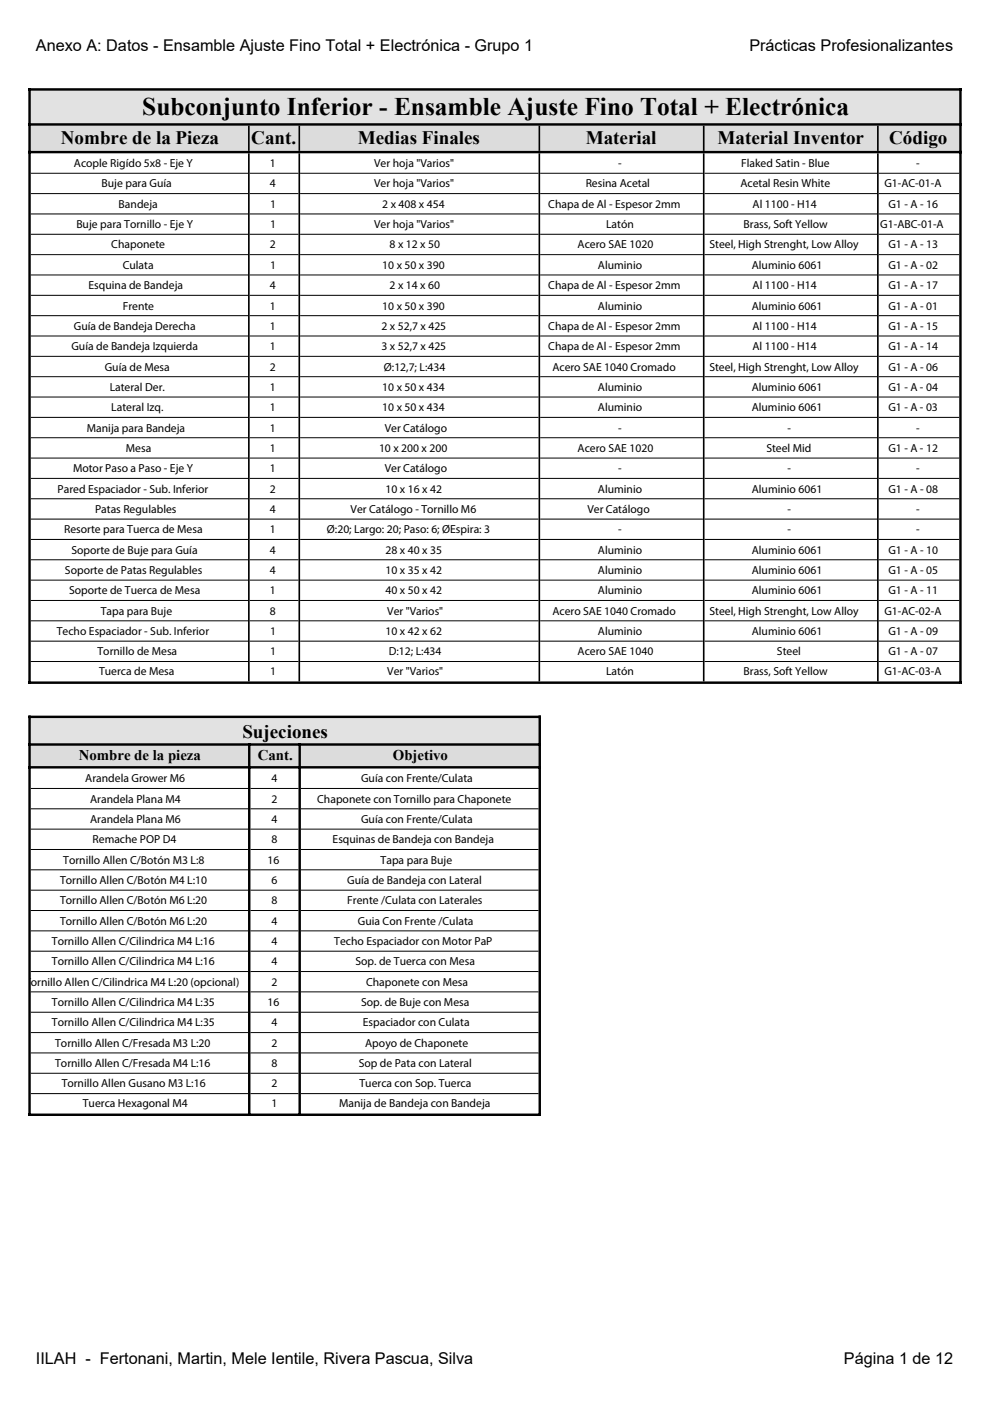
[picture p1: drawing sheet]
<svg xmlns="http://www.w3.org/2000/svg" width="210mm" height="297mm" viewBox="0 0 210 297" stroke-linecap="round" stroke-linejoin="round" font-family="sans-serif">
<defs><g id="words">
<text font-size="5.4" x="30.2" y="24.4">Subconjunto Inferior - Ensamble Ajuste Fino Total + Electrónica</text>
<g font-size="4">
<text x="12.9" y="30.6">Nombre de la Pieza</text>
<text x="53.3" y="30.6">Cant.</text>
<text x="75.9" y="30.6">Medias Finales</text>
<text x="124.2" y="30.6">Material</text>
<text x="152.1" y="30.6">Material Inventor</text>
<text x="188.5" y="30.6">Código</text>
<text x="51.4" y="156.4">Sujeciones</text>
</g>
<g font-size="3.4">
<text x="7.6" y="10.8">Anexo A: Datos - Ensamble Ajuste Fino Total + Electrónica - Grupo 1</text>
<text x="158.9" y="10.8">Prácticas Profesionalizantes</text>
<text x="7.6" y="289.2">IILAH - Fertonani, Martin, Mele Ientile, Rivera Pascua, Silva</text>
<text x="178.9" y="289.2">Página 1 de 12</text>
</g>
<g font-size="3.1">
<text x="16.7" y="161.2">Nombre de la pieza</text>
<text x="54.7" y="161.2">Cant.</text>
<text x="83.3" y="161.2">Objetivo</text>
</g>
<g font-size="2.5">
<text x="15.7" y="35.4">Acople Rigído 5x8 - Eje Y</text>
<text x="57.2" y="35.4">1</text>
<text x="79.3" y="35.4">Ver hoja &quot;Varios&quot;</text>
<text x="131.1" y="35.4">-</text>
<text x="157.1" y="35.4">Flaked Satin - Blue</text>
<text x="194.2" y="35.4">-</text>
<text x="21.5" y="39.7">Buje para Guía</text>
<text x="57.2" y="39.7">4</text>
<text x="79.3" y="39.7">Ver hoja &quot;Varios&quot;</text>
<text x="124.2" y="39.7">Resina Acetal</text>
<text x="157" y="39.7">Acetal Resin White</text>
<text x="187.5" y="39.7">G1-AC-01-A</text>
<text x="25.2" y="44.1">Bandeja</text>
<text x="57.2" y="44.1">1</text>
<text x="81.1" y="44.1">2 x 408 x 454</text>
<text x="116.3" y="44.1">Chapa de Al - Espesor 2mm</text>
<text x="159.6" y="44.1">Al 1100 - H14</text>
<text x="188.4" y="44.1">G1 - A - 16</text>
<text x="16.2" y="48.4">Buje para Tornillo - Eje Y</text>
<text x="23.6" y="52.7">Chaponete</text>
<text x="57.2" y="52.7">2</text>
<text x="57.2" y="48.4">1</text>
<text x="79.3" y="48.4">Ver hoja &quot;Varios&quot;</text>
<text x="82.6" y="52.7">8 x 12 x 50</text>
<text x="122.5" y="52.7">Acero SAE 1020</text>
<text x="128.5" y="48.4">Latón</text>
<text x="150.4" y="52.7">Steel, High Strenght, Low Alloy</text>
<text x="157.7" y="48.4">Brass, Soft Yellow</text>
<text x="186.6" y="48.4">G1-ABC-01-A</text>
<text x="188.4" y="52.7">G1 - A - 13</text>
<text x="26" y="57">Culata</text>
<text x="57.2" y="57">1</text>
<text x="81.1" y="57">10 x 50 x 390</text>
<text x="126.8" y="57">Aluminio</text>
<text x="159.4" y="57">Aluminio 6061</text>
<text x="188.4" y="57">G1 - A - 02</text>
<text x="18.8" y="61.3">Esquina de Bandeja</text>
<text x="26" y="65.6">Frente</text>
<text x="57.2" y="61.3">4</text>
<text x="57.2" y="65.6">1</text>
<text x="81.1" y="65.6">10 x 50 x 390</text>
<text x="82.6" y="61.3">2 x 14 x 60</text>
<text x="116.3" y="61.3">Chapa de Al - Espesor 2mm</text>
<text x="126.8" y="65.6">Aluminio</text>
<text x="159.4" y="65.6">Aluminio 6061</text>
<text x="159.6" y="61.3">Al 1100 - H14</text>
<text x="188.4" y="65.6">G1 - A - 01</text>
<text x="188.4" y="61.3">G1 - A - 17</text>
<text x="15.7" y="69.9">Guía de Bandeja Derecha</text>
<text x="57.2" y="69.9">1</text>
<text x="80.9" y="69.9">2 x 52,7 x 425</text>
<text x="116.2" y="69.9">Chapa de Al - Espesor 2mm</text>
<text x="159.6" y="69.9">Al 1100 - H14</text>
<text x="188.4" y="69.9">G1 - A - 15</text>
<text x="15.1" y="74.2">Guía de Bandeja Izquierda</text>
<text x="57.2" y="74.2">1</text>
<text x="80.9" y="74.2">3 x 52,7 x 425</text>
<text x="116.2" y="74.2">Chapa de Al - Espesor 2mm</text>
<text x="159.6" y="74.2">Al 1100 - H14</text>
<text x="188.4" y="74.2">G1 - A - 14</text>
<text x="22.2" y="78.6">Guía de Mesa</text>
<text x="23.3" y="82.9">Lateral Der.</text>
<text x="57.2" y="78.6">2</text>
<text x="57.2" y="82.9">1</text>
<text x="81.1" y="82.9">10 x 50 x 434</text>
<text x="81.4" y="78.6">Ø:12,7; L:434</text>
<text x="117.1" y="78.6">Acero SAE 1040 Cromado</text>
<text x="126.8" y="82.9">Aluminio</text>
<text x="150.4" y="78.6">Steel, High Strenght, Low Alloy</text>
<text x="159.4" y="82.9">Aluminio 6061</text>
<text x="188.4" y="82.9">G1 - A - 04</text>
<text x="188.4" y="78.6">G1 - A - 06</text>
<text x="23.6" y="87.2">Lateral Izq.</text>
<text x="57.2" y="87.2">1</text>
<text x="81" y="87.2">10 x 50 x 434</text>
<text x="126.8" y="87.2">Aluminio</text>
<text x="159.4" y="87.2">Aluminio 6061</text>
<text x="188.4" y="87.2">G1 - A - 03</text>
<text x="18.4" y="91.5">Manija para Bandeja</text>
<text x="26.7" y="95.8">Mesa</text>
<text x="57.2" y="91.5">1</text>
<text x="57.2" y="95.8">1</text>
<text x="80.4" y="95.8">10 x 200 x 200</text>
<text x="81.6" y="91.5">Ver Catálogo</text>
<text x="122.5" y="95.8">Acero SAE 1020</text>
<text x="131.1" y="91.5">-</text>
<text x="162.5" y="95.8">Steel Mid</text>
<text x="167" y="91.5">-</text>
<text x="188.4" y="95.8">G1 - A - 12</text>
<text x="194.2" y="91.5">-</text>
<text x="15.5" y="100.1">Motor Paso a Paso - Eje Y</text>
<text x="57.2" y="100.1">1</text>
<text x="81.6" y="100.1">Ver Catálogo</text>
<text x="131.1" y="100.1">-</text>
<text x="167" y="100.1">-</text>
<text x="194.2" y="100.1">-</text>
<text x="12.2" y="104.4">Pared Espaciador - Sub. Inferior</text>
<text x="57.2" y="104.4">2</text>
<text x="81.7" y="104.4">10 x 16 x 42</text>
<text x="126.8" y="104.4">Aluminio</text>
<text x="159.4" y="104.4">Aluminio 6061</text>
<text x="188.4" y="104.4">G1 - A - 08</text>
<text x="13.6" y="113.1">Resorte para Tuerca de Mesa</text>
<text x="20.1" y="108.7">Patas Regulables</text>
<text x="57.2" y="113.1">1</text>
<text x="57.2" y="108.7">4</text>
<text x="69.3" y="113.1">Ø:20; Largo: 20; Paso: 6; ØEspira: 3</text>
<text x="74.3" y="108.7">Ver Catálogo - Tornillo M6</text>
<text x="124.5" y="108.7">Ver Catálogo</text>
<text x="131.1" y="113.1">-</text>
<text x="167" y="113.1">-</text>
<text x="167" y="108.7">-</text>
<text x="194.2" y="113.1">-</text>
<text x="194.2" y="108.7">-</text>
<text x="15.1" y="117.4">Soporte de Buje para Guía</text>
<text x="57.2" y="117.4">4</text>
<text x="81.7" y="117.4">28 x 40 x 35</text>
<text x="126.8" y="117.4">Aluminio</text>
<text x="159.4" y="117.4">Aluminio 6061</text>
<text x="188.4" y="117.4">G1 - A - 10</text>
<text x="13.8" y="121.7">Soporte de Patas Regulables</text>
<text x="14.6" y="126">Soporte de Tuerca de Mesa</text>
<text x="57.2" y="121.7">4</text>
<text x="57.2" y="126">1</text>
<text x="81.7" y="121.7">10 x 35 x 42</text>
<text x="81.7" y="126">40 x 50 x 42</text>
<text x="126.8" y="121.7">Aluminio</text>
<text x="126.8" y="126">Aluminio</text>
<text x="159.4" y="121.7">Aluminio 6061</text>
<text x="159.4" y="126">Aluminio 6061</text>
<text x="188.4" y="121.7">G1 - A - 05</text>
<text x="188.4" y="126">G1 - A - 11</text>
<text x="21.4" y="130.3">Tapa para Buje</text>
<text x="57.2" y="130.3">8</text>
<text x="82.1" y="130.3">Ver &quot;Varios&quot;</text>
<text x="117.1" y="130.3">Acero SAE 1040 Cromado</text>
<text x="150.4" y="130.3">Steel, High Strenght, Low Alloy</text>
<text x="187.5" y="130.3">G1-AC-02-A</text>
<text x="12" y="134.6">Techo Espaciador - Sub. Inferior</text>
<text x="57.2" y="134.6">1</text>
<text x="81.7" y="134.6">10 x 42 x 62</text>
<text x="126.8" y="134.6">Aluminio</text>
<text x="159.4" y="134.6">Aluminio 6061</text>
<text x="188.4" y="134.6">G1 - A - 09</text>
<text x="20.7" y="138.9">Tornillo de Mesa</text>
<text x="21" y="143.1">Tuerca de Mesa</text>
<text x="57.2" y="138.9">1</text>
<text x="57.2" y="143.1">1</text>
<text x="82.1" y="143.1">Ver &quot;Varios&quot;</text>
<text x="82.4" y="138.9">D:12; L:434</text>
<text x="122.5" y="138.9">Acero SAE 1040</text>
<text x="128.5" y="143.1">Latón</text>
<text x="157.7" y="143.1">Brass, Soft Yellow</text>
<text x="164.7" y="138.9">Steel</text>
<text x="187.5" y="143.1">G1-AC-03-A</text>
<text x="188.4" y="138.9">G1 - A - 07</text>
<text x="18.1" y="165.9">Arandela Grower M6</text>
<text x="57.6" y="165.9">4</text>
<text x="76.6" y="165.9">Guía con Frente/Culata</text>
<text x="19.1" y="170.2">Arandela Plana M4</text>
<text x="57.6" y="170.2">2</text>
<text x="67.3" y="170.2">Chaponete con Tornillo para Chaponete</text>
<text x="19.1" y="174.5">Arandela Plana M6</text>
<text x="19.6" y="178.8">Remache POP D4</text>
<text x="57.6" y="174.5">4</text>
<text x="57.6" y="178.8">8</text>
<text x="70.5" y="178.8">Esquinas de Bandeja con Bandeja</text>
<text x="76.6" y="174.5">Guía con Frente/Culata</text>
<text x="13.4" y="183.1">Tornillo Allen C/Botón M3 L:8</text>
<text x="56.7" y="183.1">16</text>
<text x="80.7" y="183.1">Tapa para Buje</text>
<text x="12.7" y="187.4">Tornillo Allen C/Botón M4 L:10</text>
<text x="12.7" y="191.7">Tornillo Allen C/Botón M6 L:20</text>
<text x="57.6" y="187.4">6</text>
<text x="57.6" y="191.7">8</text>
<text x="73.6" y="187.4">Guía de Bandeja con Lateral</text>
<text x="73.6" y="191.7">Frente /Culata con Laterales</text>
<text x="12.7" y="196.1">Tornillo Allen C/Botón M6 L:20</text>
<text x="57.6" y="196.1">4</text>
<text x="75.9" y="196.1">Guia Con Frente /Culata</text>
<text x="11" y="200.4">Tornillo Allen C/Cilindrica M4 L:16</text>
<text x="57.6" y="200.4">4</text>
<text x="70.9" y="200.4">Techo Espaciador con Motor PaP</text>
<text x="5.3" y="209">Tornillo Allen C/Cilindrica M4 L:20 (opcional)</text>
<text x="11" y="204.7">Tornillo Allen C/Cilindrica M4 L:16</text>
<text x="57.6" y="204.7">4</text>
<text x="57.6" y="209">2</text>
<text x="75.4" y="204.7">Sop. de Tuerca con Mesa</text>
<text x="77.6" y="209">Chaponete con Mesa</text>
<text x="11" y="213.3">Tornillo Allen C/Cilindrica M4 L:35</text>
<text x="56.7" y="213.3">16</text>
<text x="76.6" y="213.3">Sop. de Buje con Mesa</text>
<text x="11" y="217.6">Tornillo Allen C/Cilindrica M4 L:35</text>
<text x="11.7" y="221.9">Tornillo Allen C/Fresada M3 L:20</text>
<text x="57.6" y="221.9">2</text>
<text x="57.6" y="217.6">4</text>
<text x="76.9" y="217.6">Espaciador con Culata</text>
<text x="77.4" y="221.9">Apoyo de Chaponete</text>
<text x="11.7" y="226.2">Tornillo Allen C/Fresada M4 L:16</text>
<text x="57.6" y="226.2">8</text>
<text x="76.1" y="226.2">Sop de Pata con Lateral</text>
<text x="13.1" y="230.6">Tornillo Allen Gusano M3 L:16</text>
<text x="57.6" y="230.6">2</text>
<text x="76.2" y="230.6">Tuerca con Sop. Tuerca</text>
<text x="17.6" y="234.7">Tuerca Hexagonal M4</text>
<text x="57.6" y="234.7">1</text>
<text x="71.9" y="234.7">Manija de Bandeja con Bandeja</text>
</g>
</g></defs>
<!-- layer: Capa 1 -->
<path d="M6.2 18.9h197.5v7.6h-197.5z" fill="#d9ead3"/>
<path d="M6.2 26.3h197.5v6h-197.5z" fill="#d0e0e3"/>
<path d="M6.2 151.9h108.3v6h-108.3z" fill="#d9ead3"/>
<path d="M6.2 157.8h108.3v5h-108.3z" fill="#d0e0e3"/>
<g fill="none" stroke="#000" stroke-width=".52">
<path d="M6 19h197.9M6.3 18.7v126.3M203.6 18.7v126.3M6 26.4h197.9M6 32.2h197.9M6 152h108.7M6 157.9h108.7M6 144.7h197.9M6.3 151.7v84.9M52.8 157.6v79M63.5 157.6v79M114.4 151.7v84.9"/>
<path d="M6 162.7h108.7M6 236.4h108.7"/>
</g>
<path d="M52.8 26.6v5.4M52.8 32.5v112M63.5 26.6v5.4M63.5 32.5v112M114.4 26.6v5.4M114.4 32.5v112M149.2 26.6v5.4M149.2 32.5v112M186.1 26.6v5.4M186.1 32.5v112" fill="none" stroke="#000" stroke-width=".35"/>
<g fill="none" stroke="#000" stroke-width=".21">
<path d="M6.5 36.7h46.1M52.9 36.7h10.4M63.6 36.7h50.6M114.5 36.7h34.5M149.4 36.7h36.6M186.3 36.7h17.1M6.5 41h46.1M6.5 45.4h46.1M6.5 49.7h46.1M6.5 54h46.1M6.5 58.3h46.1M52.9 41h10.4"/>
<path d="M52.9 45.4h10.4M52.9 49.7h10.4M52.9 54h10.4M52.9 58.3h10.4M63.6 41h50.6M63.6 45.4h50.6M63.6 49.7h50.6M63.6 54h50.6M63.6 58.3h50.6M114.5 41h34.5M114.5 45.4h34.5M114.5 49.7h34.5"/>
<path d="M114.5 54h34.5M114.5 58.3h34.5M149.4 41h36.6M149.4 45.4h36.6M149.4 49.7h36.6M149.4 54h36.6M149.4 58.3h36.6M186.3 41h17.1M186.3 45.4h17.1M186.3 49.7h17.1M186.3 54h17.1M186.3 58.3h17.1"/>
<path d="M6.5 62.6h46.1M6.5 66.9h46.1M6.5 71.2h46.1M6.5 75.6h46.1M6.5 79.9h46.1M52.9 62.6h10.4M52.9 66.9h10.4M52.9 71.2h10.4M52.9 75.6h10.4M52.9 79.9h10.4M63.6 62.6h50.6M63.6 66.9h50.6"/>
<path d="M63.6 71.2h50.6M63.6 75.6h50.6M63.6 79.9h50.6M114.5 62.6h34.5M114.5 66.9h34.5M114.5 71.2h34.5M114.5 75.6h34.5M114.5 79.9h34.5M149.4 62.6h36.6M149.4 66.9h36.6M149.4 71.2h36.6M149.4 75.6h36.6"/>
<path d="M149.4 79.9h36.6M186.3 62.6h17.1M186.3 66.9h17.1M186.3 71.2h17.1M186.3 75.6h17.1M186.3 79.9h17.1M6.5 84.2h46.1M6.5 88.5h46.1M6.5 92.8h46.1M6.5 97.1h46.1M52.9 84.2h10.4M52.9 88.5h10.4"/>
<path d="M52.9 92.8h10.4M52.9 97.1h10.4M63.6 84.2h50.6M63.6 88.5h50.6M63.6 92.8h50.6M63.6 97.1h50.6M114.5 84.2h34.5M114.5 88.5h34.5M114.5 92.8h34.5M114.5 97.1h34.5M149.4 84.2h36.6M149.4 88.5h36.6"/>
<path d="M149.4 92.8h36.6M149.4 97.1h36.6M186.3 84.2h17.1M186.3 88.5h17.1M186.3 92.8h17.1M186.3 97.1h17.1M6.5 101.4h46.1M6.5 105.7h46.1M6.5 110.1h46.1M6.5 114.4h46.1M6.5 118.7h46.1M52.9 101.4h10.4"/>
<path d="M52.9 105.7h10.4M52.9 110.1h10.4M52.9 114.4h10.4M52.9 118.7h10.4M63.6 101.4h50.6M63.6 105.7h50.6M63.6 110.1h50.6M63.6 114.4h50.6M63.6 118.7h50.6M114.5 101.4h34.5M114.5 105.7h34.5M114.5 110.1h34.5"/>
<path d="M114.5 114.4h34.5M114.5 118.7h34.5M149.4 101.4h36.6M149.4 105.7h36.6M149.4 110.1h36.6M149.4 114.4h36.6M149.4 118.7h36.6M186.3 101.4h17.1M186.3 105.7h17.1M186.3 110.1h17.1M186.3 114.4h17.1M186.3 118.7h17.1"/>
<path d="M6.5 123h46.1M6.5 127.3h46.1M6.5 131.6h46.1M6.5 135.9h46.1M52.9 123h10.4M52.9 127.3h10.4M52.9 131.6h10.4M52.9 135.9h10.4M63.6 123h50.6M63.6 127.3h50.6M63.6 131.6h50.6M63.6 135.9h50.6"/>
<path d="M114.5 123h34.5M114.5 127.3h34.5M114.5 131.6h34.5M114.5 135.9h34.5M149.4 123h36.6M149.4 127.3h36.6M149.4 131.6h36.6M149.4 135.9h36.6M186.3 123h17.1M186.3 127.3h17.1M186.3 131.6h17.1M186.3 135.9h17.1"/>
<path d="M6.5 140.3h46.1M52.9 140.3h10.4M63.6 140.3h50.6M114.5 140.3h34.5M149.4 140.3h36.6M186.3 140.3h17.1M6.5 167.2h46.1M6.5 171.5h46.1M6.5 175.8h46.1M53.1 167.2h10.2M53.1 171.5h10.2M53.1 175.8h10.2"/>
<path d="M63.8 167.2h50.4M63.8 171.5h50.4M63.8 175.8h50.4M6.5 180.1h46.1M6.5 184.4h46.1M6.5 188.7h46.1M6.5 193h46.1M6.5 197.4h46.1M53.1 180.1h10.2M53.1 184.4h10.2M53.1 188.7h10.2M53.1 193h10.2"/>
<path d="M53.1 197.4h10.2M63.8 180.1h50.4M63.8 184.4h50.4M63.8 188.7h50.4M63.8 193h50.4M63.8 197.4h50.4M6.5 201.7h46.1M6.5 206h46.1M6.5 210.3h46.1M6.5 214.6h46.1M6.5 218.9h46.1M53.1 201.7h10.2"/>
<path d="M53.1 206h10.2M53.1 210.3h10.2M53.1 214.6h10.2M53.1 218.9h10.2M63.8 201.7h50.4M63.8 206h50.4M63.8 210.3h50.4M63.8 214.6h50.4M63.8 218.9h50.4M6.5 223.2h46.1M6.5 227.6h46.1M6.5 231.9h46.1"/>
<path d="M53.1 223.2h10.2M53.1 227.6h10.2M53.1 231.9h10.2M63.8 223.2h50.4M63.8 227.6h50.4M63.8 231.9h50.4"/>
</g>
<path d="M114.7 152h89M203.6 145v91.4M114.7 236.4h89" fill="none" stroke="#fff" stroke-width=".21"/>
<use href="#words"/>
</svg>
